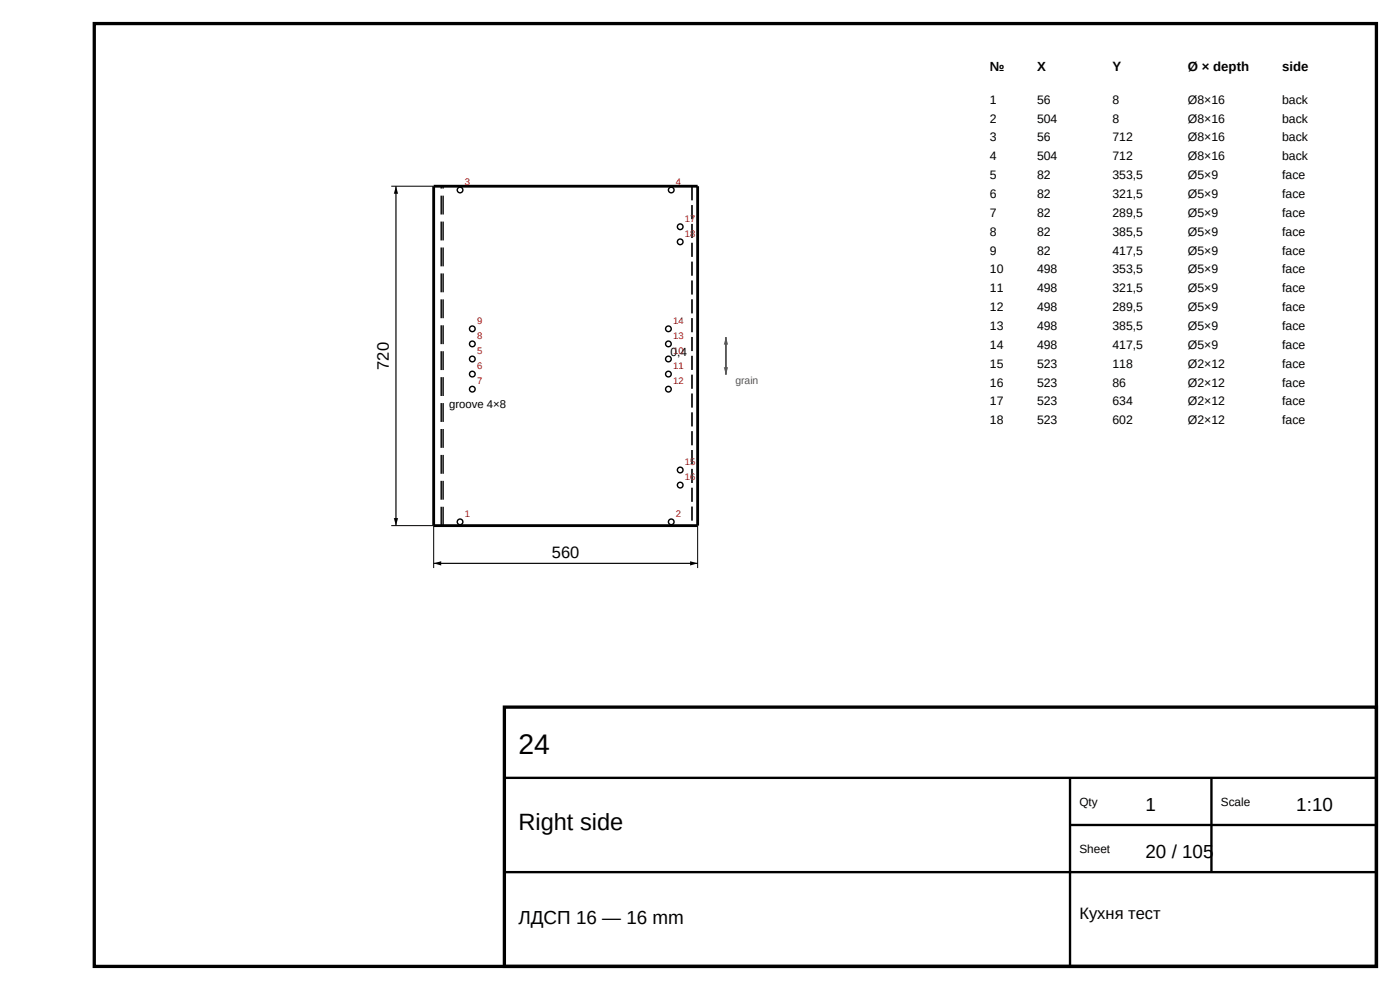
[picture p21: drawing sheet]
<svg xmlns="http://www.w3.org/2000/svg" width="297mm" height="210mm" viewBox="0 0 297 210" stroke-linecap="round" stroke-linejoin="round" font-family="sans-serif">
<defs><g id="words">
<text font-size="6" x="110" y="160">24</text>
<text font-size="5" x="110" y="176">Right side</text>
<g font-size="4">
<text x="243" y="172">1</text>
<text x="275" y="172">1:10</text>
<text x="243" y="182">20 / 105</text>
<text x="110" y="196">ЛДСП 16 — 16 mm</text>
</g>
<g font-size="3.5">
<text x="82.5" y="78.4" transform="rotate(-90 82.5 78.4)">720</text>
<text x="117.1" y="118.3">560</text>
<text x="229" y="195">Кухня тест</text>
</g>
<g font-size="2.8">
<text x="210" y="15">№</text>
<text x="220" y="15">X</text>
<text x="236" y="15">Y</text>
<text x="252" y="15">Ø × depth</text>
<text x="272" y="15">side</text>
</g>
<g font-size="2.6">
<text x="210" y="22">1</text>
<text x="220" y="22">56</text>
<text x="236" y="22">8</text>
<text x="252" y="22">Ø8×16</text>
<text x="272" y="22">back</text>
<text x="210" y="26">2</text>
<text x="220" y="26">504</text>
<text x="236" y="26">8</text>
<text x="252" y="26">Ø8×16</text>
<text x="272" y="26">back</text>
<text x="210" y="30">3</text>
<text x="210" y="34">4</text>
<text x="220" y="30">56</text>
<text x="220" y="34">504</text>
<text x="236" y="30">712</text>
<text x="236" y="34">712</text>
<text x="252" y="30">Ø8×16</text>
<text x="252" y="34">Ø8×16</text>
<text x="272" y="30">back</text>
<text x="272" y="34">back</text>
<text x="210" y="38">5</text>
<text x="220" y="38">82</text>
<text x="236" y="38">353,5</text>
<text x="252" y="38">Ø5×9</text>
<text x="272" y="38">face</text>
<text x="210" y="42">6</text>
<text x="210" y="46">7</text>
<text x="220" y="42">82</text>
<text x="220" y="46">82</text>
<text x="236" y="42">321,5</text>
<text x="236" y="46">289,5</text>
<text x="252" y="42">Ø5×9</text>
<text x="252" y="46">Ø5×9</text>
<text x="272" y="42">face</text>
<text x="272" y="46">face</text>
<text x="210" y="50">8</text>
<text x="210" y="54">9</text>
<text x="220" y="50">82</text>
<text x="220" y="54">82</text>
<text x="236" y="50">385,5</text>
<text x="236" y="54">417,5</text>
<text x="252" y="50">Ø5×9</text>
<text x="252" y="54">Ø5×9</text>
<text x="272" y="50">face</text>
<text x="272" y="54">face</text>
<text x="210" y="58">10</text>
<text x="220" y="58">498</text>
<text x="236" y="58">353,5</text>
<text x="252" y="58">Ø5×9</text>
<text x="272" y="58">face</text>
<text x="210" y="62">11</text>
<text x="220" y="62">498</text>
<text x="236" y="62">321,5</text>
<text x="252" y="62">Ø5×9</text>
<text x="272" y="62">face</text>
<text x="210" y="66">12</text>
<text x="210" y="70">13</text>
<text x="220" y="66">498</text>
<text x="220" y="70">498</text>
<text x="236" y="66">289,5</text>
<text x="236" y="70">385,5</text>
<text x="252" y="66">Ø5×9</text>
<text x="252" y="70">Ø5×9</text>
<text x="272" y="66">face</text>
<text x="272" y="70">face</text>
<text x="210" y="74">14</text>
<text x="210" y="78">15</text>
<text x="220" y="74">498</text>
<text x="220" y="78">523</text>
<text x="236" y="74">417,5</text>
<text x="236" y="78">118</text>
<text x="252" y="74">Ø5×9</text>
<text x="252" y="78">Ø2×12</text>
<text x="272" y="74">face</text>
<text x="272" y="78">face</text>
<text x="210" y="82">16</text>
<text x="220" y="82">523</text>
<text x="236" y="82">86</text>
<text x="252" y="82">Ø2×12</text>
<text x="272" y="82">face</text>
<text x="210" y="86">17</text>
<text x="220" y="86">523</text>
<text x="236" y="86">634</text>
<text x="252" y="86">Ø2×12</text>
<text x="272" y="86">face</text>
<text x="210" y="90">18</text>
<text x="220" y="90">523</text>
<text x="236" y="90">602</text>
<text x="252" y="90">Ø2×12</text>
<text x="272" y="90">face</text>
</g>
<g font-size="2.5">
<text x="142.3" y="75.5">0,4</text>
<text x="229" y="171">Qty</text>
<text x="259" y="171">Scale</text>
<text x="229" y="181">Sheet</text>
</g>
<text font-size="2.4" x="95.3" y="86.5">groove 4×8</text>
<text font-size="2.2" fill="#555" x="156" y="81.5">grain</text>
<g font-size="2" fill="#a00">
<text x="98.6" y="39.3">3</text>
<text x="143.4" y="39.3">4</text>
<text x="145.3" y="47.1">17</text>
<text x="145.3" y="50.3">18</text>
<text x="101.2" y="71.9">8</text>
<text x="101.2" y="68.7">9</text>
<text x="142.8" y="71.9">13</text>
<text x="142.8" y="68.7">14</text>
<text x="101.2" y="75.1">5</text>
<text x="142.8" y="75.1">10</text>
<text x="101.2" y="78.3">6</text>
<text x="101.2" y="81.6">7</text>
<text x="142.8" y="78.3">11</text>
<text x="142.8" y="81.6">12</text>
<text x="145.3" y="98.7">15</text>
<text x="145.3" y="101.9">16</text>
<text x="98.6" y="109.7">1</text>
<text x="143.4" y="109.7">2</text>
</g>
</g></defs>
<path d="M20 5h272v200h-272zM107 150h185v55h-185z" fill="none" stroke="#000" stroke-width=".7" stroke-linecap="butt"/>
<path d="M107 165h185M227 165v40M227 175h65M257 165v20M107 185h185" fill="none" stroke="#000" stroke-width=".5"/>
<path d="M92 39.5h56v72h-56z" fill="none" stroke="#000" stroke-width=".6"/>
<path d="M146.8 39.5v72" fill="none" stroke="#000" stroke-width=".35" stroke-dasharray="3 1" stroke-linecap="butt"/>
<path d="M93.6 111.5v-72M94 111.5v-72" fill="none" stroke="#000" stroke-width=".3" stroke-dasharray="4 1.5" stroke-linecap="butt"/>
<path d="M83 39.5h9M83 111.5h9v9M148 111.5v9" fill="none" stroke="#000" stroke-width=".21"/>
<path d="M84 39.5v72M92 119.5h56" fill="none" stroke="#000" stroke-width=".25"/>
<path d="M84 39.5l.5 1.6h-1zM83.5 109.9h1l-.5 1.6zM92 119.5l1.6-.5v1zM146.4 119l1.6 .5-1.6 .5z" fill="#000"/>
<path d="M154 71.5v8" fill="none" stroke="#555" stroke-width=".4"/>
<g fill="#555">
<path d="M153.6 77.9h.8l-.4 1.6z"/>
<path d="M154 71.5l.4 1.6h-.8z"/>
</g>
<g fill="none" stroke="#000" stroke-width=".3">
<circle cx="97.6" cy="40.3" r=".6"/>
<circle cx="142.4" cy="40.3" r=".6"/>
<circle cx="144.3" cy="48.1" r=".6"/>
<circle cx="144.3" cy="51.3" r=".6"/>
<circle cx="100.2" cy="69.8" r=".6"/>
<circle cx="100.2" cy="73" r=".6"/>
<circle cx="100.2" cy="79.4" r=".6"/>
<circle cx="100.2" cy="76.2" r=".6"/>
<circle cx="141.8" cy="69.8" r=".6"/>
<circle cx="141.8" cy="73" r=".6"/>
<circle cx="141.8" cy="79.4" r=".6"/>
<circle cx="141.8" cy="76.2" r=".6"/>
<circle cx="100.2" cy="82.5" r=".6"/>
<circle cx="141.8" cy="82.5" r=".6"/>
<circle cx="144.3" cy="99.7" r=".6"/>
<circle cx="97.6" cy="110.7" r=".6"/>
<circle cx="142.4" cy="110.7" r=".6"/>
<circle cx="144.3" cy="102.9" r=".6"/>
</g>
<use href="#words"/>
</svg>
